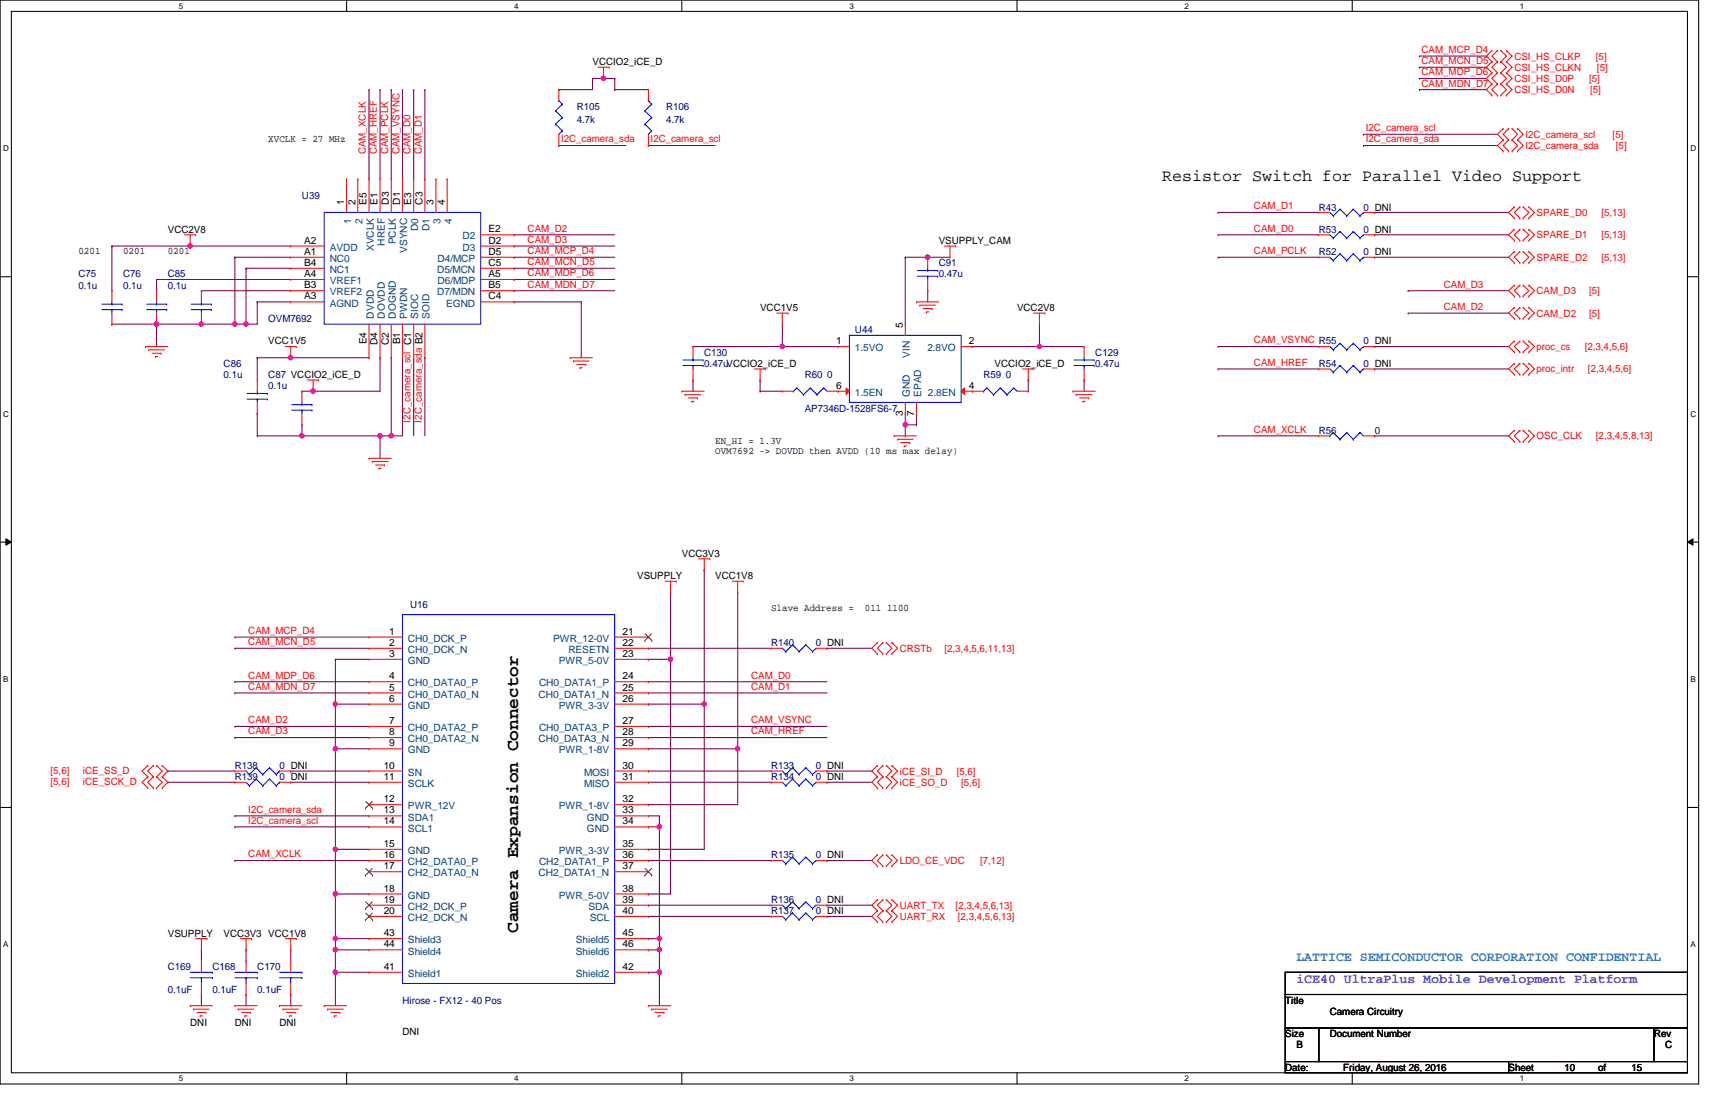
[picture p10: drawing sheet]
<svg xmlns="http://www.w3.org/2000/svg" width="420mm" height="269mm" viewBox="0 0 420 269" stroke-linecap="round" stroke-linejoin="round" font-family="sans-serif">
<defs><g id="words">
<text font-size="4.4" x="127.2" y="229.1" transform="rotate(-90 127.2 229.1)">Camera Expansion Connector</text>
<text font-size="4.1" x="285.3" y="44.5">Resistor Switch for Parallel Video Support</text>
<text font-size="3.3" fill="#0080ff" x="318.3" y="235.9">LATTICE SEMICONDUCTOR CORPORATION CONFIDENTIAL</text>
<text font-size="3.3" fill="#8000ff" x="318.3" y="241.4">iCE40 UltraPlus Mobile Development Platform</text>
<g font-size="2.5">
<text x="145.5" y="16">VCCIO2_iCE_D</text>
<text x="65.9" y="34.9">XVCLK = 27 MHz</text>
<text x="84.5" y="50.2" transform="rotate(-90 84.5 50.2)">1</text>
<text x="87.2" y="50.2" transform="rotate(-90 87.2 50.2)">2</text>
<text x="90" y="50.2" transform="rotate(-90 90 50.2)">E5</text>
<text x="92.7" y="50.2" transform="rotate(-90 92.7 50.2)">E1</text>
<text x="95.5" y="50.2" transform="rotate(-90 95.5 50.2)">D3</text>
<text x="98.2" y="50.2" transform="rotate(-90 98.2 50.2)">D1</text>
<text x="101" y="50.2" transform="rotate(-90 101 50.2)">E3</text>
<text x="103.7" y="50.2" transform="rotate(-90 103.7 50.2)">C3</text>
<text x="106.4" y="50.2" transform="rotate(-90 106.4 50.2)">3</text>
<text x="109.2" y="50.2" transform="rotate(-90 109.2 50.2)">4</text>
<text x="41.2" y="57.1">VCC2V8</text>
<text x="74.7" y="59.8">A2</text>
<text x="119.9" y="57.1">E2</text>
<text x="119.9" y="59.8">D2</text>
<text x="230.5" y="59.9">VSUPPLY_CAM</text>
<text x="19.3" y="62.4">0201</text>
<text x="30.2" y="62.4">0201</text>
<text x="41.2" y="62.4">0201</text>
<text x="74.7" y="62.6">A1</text>
<text x="74.7" y="65.3">B4</text>
<text x="119.9" y="62.6">D5</text>
<text x="119.9" y="65.3">C5</text>
<text x="74.7" y="68">A4</text>
<text x="74.7" y="70.8">B3</text>
<text x="119.9" y="68">A5</text>
<text x="119.9" y="70.8">B5</text>
<text x="74.7" y="73.5">A3</text>
<text x="119.9" y="73.5">C4</text>
<text x="186.6" y="76.4">VCC1V5</text>
<text x="249.7" y="76.4">VCC2V8</text>
<text x="221.7" y="80.4" transform="rotate(-90 221.7 80.4)">5</text>
<text x="65.9" y="84.6">VCC1V5</text>
<text x="90" y="84.5" transform="rotate(-90 90 84.5)">E4</text>
<text x="92.7" y="84.7" transform="rotate(-90 92.7 84.7)">D4</text>
<text x="95.5" y="84.7" transform="rotate(-90 95.5 84.7)">C2</text>
<text x="98.2" y="84.5" transform="rotate(-90 98.2 84.5)">B1</text>
<text x="205.3" y="84.5">1</text>
<text x="237.9" y="84.5">2</text>
<text x="205.3" y="95.5">6</text>
<text x="237.9" y="95.5">4</text>
<text x="244.2" y="90.1">VCCIO2_iCE_D</text>
<text x="221.7" y="102.1" transform="rotate(-90 221.7 102.1)">3</text>
<text x="224.4" y="102.1" transform="rotate(-90 224.4 102.1)">7</text>
<text x="175.6" y="109">EN_HI = 1.3V</text>
<text x="175.6" y="111.4">OVM7692 -&gt; DOVDD then AVDD (10 ms max delay)</text>
<text x="167.4" y="136.7">VCC3V3</text>
<text x="156.4" y="142.2">VSUPPLY</text>
<text x="175.6" y="142.2">VCC1V8</text>
<text x="95.5" y="155.8">1</text>
<text x="152.8" y="155.8">21</text>
<text x="189.3" y="150.1">Slave Address =</text>
<text x="212.3" y="150.1">011 1100</text>
<text x="95.5" y="158.6">2</text>
<text x="95.5" y="161.3">3</text>
<text x="152.8" y="158.6">22</text>
<text x="152.8" y="161.3">23</text>
<text x="95.5" y="166.8">4</text>
<text x="152.8" y="166.8">24</text>
<text x="95.5" y="169.5">5</text>
<text x="95.5" y="172.3">6</text>
<text x="152.8" y="169.5">25</text>
<text x="152.8" y="172.3">26</text>
<text x="95.5" y="177.8">7</text>
<text x="152.8" y="177.8">27</text>
<text x="95.5" y="180.5">8</text>
<text x="95.5" y="183.3">9</text>
<text x="152.8" y="180.5">28</text>
<text x="152.8" y="183.3">29</text>
<text x="94.2" y="188.7">10</text>
<text x="94.2" y="191.5">11</text>
<text x="152.8" y="188.7">30</text>
<text x="152.8" y="191.5">31</text>
<text x="94.2" y="197">12</text>
<text x="152.8" y="197">32</text>
<text x="94.2" y="199.7">13</text>
<text x="94.2" y="202.4">14</text>
<text x="152.8" y="199.7">33</text>
<text x="152.8" y="202.4">34</text>
<text x="94.2" y="207.9">15</text>
<text x="152.8" y="207.9">35</text>
<text x="94.2" y="210.7">16</text>
<text x="94.2" y="213.4">17</text>
<text x="152.8" y="210.7">36</text>
<text x="152.8" y="213.4">37</text>
<text x="94.2" y="218.9">18</text>
<text x="94.2" y="221.7">19</text>
<text x="152.8" y="218.9">38</text>
<text x="152.8" y="221.7">39</text>
<text x="94.2" y="224.4">20</text>
<text x="152.8" y="224.4">40</text>
<text x="41.2" y="230">VSUPPLY</text>
<text x="54.9" y="230">VCC3V3 VCC1V8</text>
<text x="94.2" y="229.9">43</text>
<text x="94.2" y="232.6">44</text>
<text x="152.8" y="229.9">45</text>
<text x="152.8" y="232.6">46</text>
<text x="94.2" y="238.1">41</text>
<text x="152.8" y="238.1">42</text>
<text x="46.7" y="251.9">DNI</text>
<text x="57.7" y="251.9">DNI</text>
<text x="68.6" y="251.9">DNI</text>
<text x="315.5" y="246.4">Title</text>
<text x="326.5" y="249.2">Camera Circuitry</text>
<text x="98.8" y="254.1">DNI</text>
<text x="315.5" y="254.7">Size</text>
<text x="318.3" y="257.4">B</text>
<text x="326.5" y="254.7">Document Number</text>
<text x="406.1" y="254.7">Rev</text>
<text x="408.8" y="257.4">C</text>
<text x="315.5" y="262.9">Date:</text>
<text x="329.8" y="262.9">Friday, August 26, 2016</text>
<text x="370.4" y="262.9">Sheet</text>
<text x="384.1" y="262.9">10</text>
<text x="392.3" y="262.9">of</text>
<text x="400.6" y="262.9">15</text>
</g>
<g font-size="2.5" fill="#f00">
<text x="349" y="13">CAM_MCP_D4</text>
<text x="349" y="15.7">CAM_MCN_D5</text>
<text x="371.8" y="14.6">CSI_HS_CLKP</text>
<text x="371.8" y="17.4">CSI_HS_CLKN</text>
<text x="391.8" y="14.6">[5]</text>
<text x="392" y="17.4">[5]</text>
<text x="349" y="18.5">CAM_MDP_D6</text>
<text x="349" y="21.3">CAM_MDN_D7</text>
<text x="371.8" y="20.1">CSI_HS_D0P</text>
<text x="371.8" y="22.9">CSI_HS_D0N</text>
<text x="390.1" y="20.1">[5]</text>
<text x="390.4" y="22.9">[5]</text>
<text x="137.8" y="35">I2C_camera_sda</text>
<text x="159.7" y="35">I2C_camera_scl</text>
<text x="335.3" y="32.2">I2C_camera_scl</text>
<text x="335.3" y="35">I2C_camera_sda</text>
<text x="374.5" y="33.8">I2C_camera_scl</text>
<text x="395.9" y="33.8">[5]</text>
<text x="89.8" y="37.9" transform="rotate(-90 89.8 37.9)">CAM_XCLK</text>
<text x="92.5" y="37.9" transform="rotate(-90 92.5 37.9)">CAM_HREF</text>
<text x="95.3" y="37.9" transform="rotate(-90 95.3 37.9)">CAM_PCLK</text>
<text x="98" y="37.9" transform="rotate(-90 98 37.9)">CAM_VSYNC</text>
<text x="100.8" y="37.9" transform="rotate(-90 100.8 37.9)">CAM_D0</text>
<text x="103.5" y="37.9" transform="rotate(-90 103.5 37.9)">CAM_D1</text>
<text x="374.5" y="36.6">I2C_camera_sda</text>
<text x="396.7" y="36.6">[5]</text>
<text x="307.8" y="51.4">CAM_D1</text>
<text x="377.2" y="53">SPARE_D0</text>
<text x="393.1" y="53">[5,13]</text>
<text x="129.5" y="56.9">CAM_D2</text>
<text x="129.5" y="59.6">CAM_D3</text>
<text x="307.8" y="56.9">CAM_D0</text>
<text x="377.2" y="58.5">SPARE_D1</text>
<text x="393.1" y="58.5">[5,13]</text>
<text x="129.5" y="62.4">CAM_MCP_D4</text>
<text x="129.5" y="65.1">CAM_MCN_D5</text>
<text x="307.8" y="62.4">CAM_PCLK</text>
<text x="377.2" y="64">SPARE_D2</text>
<text x="393.1" y="64">[5,13]</text>
<text x="129.5" y="67.9">CAM_MDP_D6</text>
<text x="129.5" y="70.6">CAM_MDN_D7</text>
<text x="354.5" y="70.6">CAM_D3</text>
<text x="354.5" y="76.1">CAM_D2</text>
<text x="377.2" y="72.3">CAM_D3</text>
<text x="377.2" y="77.7">CAM_D2</text>
<text x="390.1" y="72.3">[5]</text>
<text x="390.1" y="77.7">[5]</text>
<text x="307.8" y="84.3">CAM_VSYNC R55</text>
<text x="307.8" y="89.8">CAM_HREF</text>
<text x="377.2" y="86">proc_cs</text>
<text x="389" y="86">[2,3,4,5,6]</text>
<text x="377.2" y="91.4">proc_intr</text>
<text x="389.8" y="91.4">[2,3,4,5,6]</text>
<text x="100.8" y="103.8" transform="rotate(-90 100.8 103.8)">I2C_camera_scl C1</text>
<text x="103.5" y="103.8" transform="rotate(-90 103.5 103.8)">I2C_camera_sda B2</text>
<text x="307.8" y="106.3">CAM_XCLK</text>
<text x="377.2" y="107.9">OSC_CLK</text>
<text x="391.8" y="107.9">[2,3,4,5,8,13]</text>
<text x="61" y="155.7">CAM_MCP_D4</text>
<text x="61" y="158.4">CAM_MCN_D5</text>
<text x="220.9" y="160">CRSTb</text>
<text x="231.9" y="160">[2,3,4,5,6,11,13]</text>
<text x="61" y="166.6">CAM_MDP_D6</text>
<text x="184.4" y="166.6">CAM_D0</text>
<text x="61" y="169.4">CAM_MDN_D7</text>
<text x="184.4" y="169.4">CAM_D1</text>
<text x="61" y="177.6">CAM_D2</text>
<text x="184.4" y="177.6">CAM_VSYNC</text>
<text x="61" y="180.3">CAM_D3</text>
<text x="184.4" y="180.3">CAM_HREF</text>
<text x="12.4" y="189.9">[5,6]</text>
<text x="20.4" y="189.9">iCE_SS_D</text>
<text x="220.9" y="190.2">iCE_SI_D</text>
<text x="234.9" y="190.2">[5,6]</text>
<text x="12.4" y="192.7">[5,6]</text>
<text x="20.4" y="192.7">iCE_SCK_D</text>
<text x="220.9" y="193">iCE_SO_D</text>
<text x="236" y="193">[5,6]</text>
<text x="61" y="199.6">I2C_camera_sda</text>
<text x="61" y="202.3">I2C_camera_scl</text>
<text x="61" y="210.5">CAM_XCLK</text>
<text x="220.9" y="212.1">LDO_CE_VDC</text>
<text x="240.6" y="212.1">[7,12]</text>
<text x="220.9" y="225.8">UART_RX</text>
<text x="220.9" y="223.1">UART_TX</text>
<text x="234.6" y="223.1">[2,3,4,5,6,13]</text>
<text x="235.2" y="225.8">[2,3,4,5,6,13]</text>
</g>
<g font-size="2.5" fill="#000080">
<text x="141.6" y="27">R105</text>
<text x="163.5" y="27">R106</text>
<text x="141.6" y="30.3">4.7k</text>
<text x="163.5" y="30.3">4.7k</text>
<text x="74.1" y="48.9">U39</text>
<text x="323.8" y="51.7">R43</text>
<text x="334.7" y="51.7">0 DNI</text>
<text x="323.8" y="57.1">R53</text>
<text x="334.7" y="57.1">0 DNI</text>
<text x="230.5" y="65.4">C91</text>
<text x="323.8" y="62.7">R52</text>
<text x="334.7" y="62.7">0 DNI</text>
<text x="19.3" y="68.1">C75</text>
<text x="19.3" y="70.9">0.1u</text>
<text x="30.2" y="68.1">C76</text>
<text x="30.2" y="70.9">0.1u</text>
<text x="41.2" y="68.1">C85</text>
<text x="41.2" y="70.9">0.1u</text>
<text x="230.5" y="68.1">0.47u</text>
<text x="65.9" y="79.1">OVM7692</text>
<text x="209.9" y="81.8">U44</text>
<text x="172.9" y="87.3">C130</text>
<text x="268.9" y="87.3">C129</text>
<text x="334.7" y="84.6">0 DNI</text>
<text x="54.9" y="90.1">C86</text>
<text x="54.9" y="92.8">0.1u</text>
<text x="65.9" y="92.8">C87 VCCIO2_iCE_D</text>
<text x="65.9" y="95.5">0.1u</text>
<text x="172.9" y="90.1">0.47uVCCIO2_iCE_D</text>
<text x="197.6" y="92.8">R60 0</text>
<text x="241.5" y="92.8">R59 0</text>
<text x="268.9" y="90.1">0.47u</text>
<text x="323.8" y="90.1">R54</text>
<text x="334.7" y="90.1">0 DNI</text>
<text x="197.6" y="101">AP7346D-1528FS6-7</text>
<text x="323.8" y="106.6">R56</text>
<text x="337.5" y="106.6">0</text>
<text x="100.7" y="149.3">U16</text>
<text x="189.3" y="158.7">R140</text>
<text x="200.3" y="158.7">0 DNI</text>
<text x="57.7" y="188.8">R138</text>
<text x="57.7" y="191.6">R139</text>
<text x="68.6" y="188.8">0 DNI</text>
<text x="68.6" y="191.6">0 DNI</text>
<text x="189.3" y="188.8">R133</text>
<text x="189.3" y="191.6">R134</text>
<text x="200.3" y="188.8">0 DNI</text>
<text x="200.3" y="191.6">0 DNI</text>
<text x="189.3" y="210.8">R135</text>
<text x="200.3" y="210.8">0 DNI</text>
<text x="189.3" y="221.7">R136</text>
<text x="200.3" y="221.7">0 DNI</text>
<text x="189.3" y="224.5">R137</text>
<text x="200.3" y="224.5">0 DNI</text>
<text x="41.2" y="238.2">C169</text>
<text x="52.2" y="238.2">C168</text>
<text x="63.2" y="238.2">C170</text>
<text x="41.2" y="243.7">0.1uF</text>
<text x="52.2" y="243.7">0.1uF</text>
<text x="63.2" y="243.7">0.1uF</text>
<text x="98.8" y="246.4">Hirose - FX12 - 40 Pos</text>
</g>
<g font-size="2.5" fill="#004080">
<text x="86.2" y="54.9" transform="rotate(-90 86.2 54.9)">1</text>
<text x="89" y="54.9" transform="rotate(-90 89 54.9)">2</text>
<text x="102.7" y="56.7" transform="rotate(-90 102.7 56.7)">D0</text>
<text x="105.5" y="56.7" transform="rotate(-90 105.5 56.7)">D1</text>
<text x="108.2" y="54.9" transform="rotate(-90 108.2 54.9)">3</text>
<text x="110.9" y="54.9" transform="rotate(-90 110.9 54.9)">4</text>
<text x="113.5" y="58.8">D2</text>
<text x="80.9" y="64.3">NC0</text>
<text x="80.9" y="61.6">AVDD</text>
<text x="91.7" y="61.7" transform="rotate(-90 91.7 61.7)">XVCLK</text>
<text x="94.4" y="60.3" transform="rotate(-90 94.4 60.3)">HREF</text>
<text x="97.2" y="60" transform="rotate(-90 97.2 60)">PCLK</text>
<text x="99.9" y="62.1" transform="rotate(-90 99.9 62.1)">VSYNC</text>
<text x="107.4" y="64.3">D4/MCP</text>
<text x="113.5" y="61.6">D3</text>
<text x="80.9" y="67">NC1</text>
<text x="80.9" y="69.8">VREF1</text>
<text x="107.3" y="67">D5/MCN</text>
<text x="107.4" y="69.8">D6/MDP</text>
<text x="80.9" y="72.5">VREF2</text>
<text x="80.9" y="75.3">AGND</text>
<text x="107.3" y="72.5">D7/MDN</text>
<text x="109.6" y="75.3">EGND</text>
<text x="91.7" y="78.2" transform="rotate(-90 91.7 78.2)">DVDD</text>
<text x="94.4" y="78.2" transform="rotate(-90 94.4 78.2)">DOVDD</text>
<text x="97.2" y="78.2" transform="rotate(-90 97.2 78.2)">DOGND</text>
<text x="99.9" y="78.2" transform="rotate(-90 99.9 78.2)">PWDN</text>
<text x="102.7" y="78.2" transform="rotate(-90 102.7 78.2)">SIOC</text>
<text x="105.5" y="78.2" transform="rotate(-90 105.5 78.2)">SOID</text>
<text x="209.9" y="86.2">1.5VO</text>
<text x="223.4" y="87.8" transform="rotate(-90 223.4 87.8)">VIN</text>
<text x="227.7" y="86.2">2.8VO</text>
<text x="209.9" y="97.2">1.5EN</text>
<text x="223.4" y="97.5" transform="rotate(-90 223.4 97.5)">GND</text>
<text x="226.1" y="97.5" transform="rotate(-90 226.1 97.5)">EPAD</text>
<text x="227.8" y="97.2">2.8EN</text>
<text x="100.2" y="157.6">CH0_DCK_P</text>
<text x="100.2" y="160.3">CH0_DCK_N</text>
<text x="135.8" y="157.6">PWR_12-0V</text>
<text x="139.5" y="160.3">RESETN</text>
<text x="100.2" y="163">GND</text>
<text x="137.2" y="163">PWR_5-0V</text>
<text x="100.2" y="168.5">CH0_DATA0_P</text>
<text x="100.2" y="171.3">CH0_DATA0_N</text>
<text x="132.2" y="171.3">CH0_DATA1_N</text>
<text x="132.3" y="168.5">CH0_DATA1_P</text>
<text x="100.2" y="174">GND</text>
<text x="100.2" y="179.5">CH0_DATA2_P</text>
<text x="132.3" y="179.5">CH0_DATA3_P</text>
<text x="137.2" y="174">PWR_3-3V</text>
<text x="100.2" y="182.2">CH0_DATA2_N</text>
<text x="100.2" y="185">GND</text>
<text x="132.2" y="182.2">CH0_DATA3_N</text>
<text x="137.2" y="185">PWR_1-8V</text>
<text x="100.2" y="190.5">SN</text>
<text x="143.4" y="190.5">MOSI</text>
<text x="100.2" y="193.2">SCLK</text>
<text x="143.4" y="193.2">MISO</text>
<text x="100.2" y="198.7">PWR_12V</text>
<text x="100.2" y="201.5">SDA1</text>
<text x="137.2" y="198.7">PWR_1-8V</text>
<text x="144.1" y="201.5">GND</text>
<text x="100.2" y="204.2">SCL1</text>
<text x="100.2" y="209.7">GND</text>
<text x="137.2" y="209.7">PWR_3-3V</text>
<text x="144.1" y="204.2">GND</text>
<text x="100.2" y="212.4">CH2_DATA0_P</text>
<text x="100.2" y="215.2">CH2_DATA0_N</text>
<text x="132.2" y="215.2">CH2_DATA1_N</text>
<text x="132.3" y="212.4">CH2_DATA1_P</text>
<text x="100.2" y="220.6">GND</text>
<text x="137.2" y="220.6">PWR_5-0V</text>
<text x="100.2" y="223.4">CH2_DCK_P</text>
<text x="100.2" y="226.1">CH2_DCK_N</text>
<text x="144.5" y="223.4">SDA</text>
<text x="144.8" y="226.1">SCL</text>
<text x="100.2" y="231.6">Shield3</text>
<text x="141.4" y="231.6">Shield5</text>
<text x="100.2" y="239.9">Shield1</text>
<text x="100.2" y="234.4">Shield4</text>
<text x="141.4" y="239.9">Shield2</text>
<text x="141.4" y="234.4">Shield6</text>
</g>
<g font-size="2">
<text x="43.9" y="2.1">5</text>
<text x="126.2" y="2.1">4</text>
<text x="208.5" y="2.1">3</text>
<text x="290.8" y="2.1">2</text>
<text x="373.1" y="2.1">1</text>
<text x=".8" y="37.1">D</text>
<text x="415" y="37.1">D</text>
<text x=".8" y="102.3">C</text>
<text x="415" y="102.3">C</text>
<text x=".8" y="167.4">B</text>
<text x="415" y="167.4">B</text>
<text x=".8" y="232.6">A</text>
<text x="415" y="232.6">A</text>
<text x="43.9" y="265.5">5</text>
<text x="126.2" y="265.5">4</text>
<text x="208.5" y="265.5">3</text>
<text x="290.8" y="265.5">2</text>
<text x="373.1" y="265.5">1</text>
</g>
</g></defs>
<path d="M0 0h417v266.1h-417zM2.8 2.8h411.5v260.6h-411.5z" fill="none" stroke="#000" stroke-width=".25"/>
<g fill="#fff">
<path d="M43.9 .3h1.1v2.2h-1.1z"/>
<path d="M43.9 263.7h1.1v2.2h-1.1z"/>
</g>
<path d="M85.1 0v2.8M85.1 263.4v2.7" fill="none" stroke="#000" stroke-width=".25"/>
<g fill="#fff">
<path d="M126.2 .3h1.1v2.2h-1.1z"/>
<path d="M126.2 263.7h1.1v2.2h-1.1z"/>
</g>
<path d="M167.4 0v2.8M167.4 263.4v2.7" fill="none" stroke="#000" stroke-width=".25"/>
<g fill="#fff">
<path d="M208.5 .3h1.1v2.2h-1.1z"/>
<path d="M208.5 263.7h1.1v2.2h-1.1z"/>
</g>
<path d="M249.7 0v2.8M249.7 263.4v2.7" fill="none" stroke="#000" stroke-width=".25"/>
<g fill="#fff">
<path d="M290.8 .3h1.1v2.2h-1.1z"/>
<path d="M290.8 263.7h1.1v2.2h-1.1z"/>
</g>
<path d="M332 0v2.8M332 263.4v2.7" fill="none" stroke="#000" stroke-width=".25"/>
<g fill="#fff">
<path d="M373.1 .3h1.1v2.2h-1.1z"/>
<path d="M373.1 263.7h1.1v2.2h-1.1z"/>
<path d="M.8 35.3h1.4v2.2h-1.4z"/>
<path d="M415 35.3h1.4v2.2h-1.4z"/>
<path d="M.8 100.5h1.4v2.2h-1.4z"/>
<path d="M415 100.5h1.4v2.2h-1.4z"/>
</g>
<path d="M0 67.9h2.8M414.3 67.9h2.7" fill="none" stroke="#000" stroke-width=".25"/>
<g fill="#fff">
<path d="M.8 165.7h1.3v2.2h-1.3z"/>
<path d="M415 165.7h1.3v2.2h-1.3z"/>
</g>
<path d="M0 133.1h2.8M1.4 132.3l1.4 .8-1.4 .8zM414.3 133.1l1.3-.8v1.6zM414.3 133.1h2.7" fill="none" stroke="#000" stroke-width=".25"/>
<path d="M1.4 132.3l1.4 .8-1.4 .8zM414.3 133.1l1.3-.8v1.6z" fill="#000"/>
<g fill="#fff">
<path d="M.8 230.8h1.3v2.2h-1.3z"/>
<path d="M415 230.8h1.3v2.2h-1.3z"/>
</g>
<path d="M0 198.2h2.8M414.3 198.2h2.7" fill="none" stroke="#000" stroke-width=".25"/>
<path d="M27.5 79.6h.1M27.5 79.6h10.9M60.4 79.6h.1M63.2 74.1h.1M63.2 74.1v5.5h-2.8M63.2 74.1h8.2" fill="none" stroke="#800040" stroke-width=".25"/>
<circle cx="38.4" cy="79.6" r=".54" fill="#f0f"/>
<circle cx="38.4" cy="79.6" r=".54" fill="none" stroke="#f0f" stroke-width=".25"/>
<path d="M27.5 60.4h.1M27.5 60.4v11M38.4 79.6h.1M38.4 68.6h.1M38.4 79.6h11M38.4 68.6v2.8M38.4 68.6h33M46.7 60.4h.1M46.7 60.4h24.7M49.4 71.4h.1M49.4 71.4h22" fill="none" stroke="#800040" stroke-width=".25"/>
<circle cx="46.7" cy="60.4" r=".54" fill="#f0f"/>
<circle cx="46.7" cy="60.4" r=".54" fill="none" stroke="#f0f" stroke-width=".25"/>
<path d="M60.4 65.9h.1M60.4 65.9h11M60.4 65.9v13.7" fill="none" stroke="#800040" stroke-width=".25"/>
<circle cx="60.4" cy="79.6" r=".54" fill="#f0f"/>
<circle cx="60.4" cy="79.6" r=".54" fill="none" stroke="#f0f" stroke-width=".25"/>
<path d="M57.7 63.2h.1M57.7 63.2h13.7M57.7 63.2v16.4" fill="none" stroke="#800040" stroke-width=".25"/>
<circle cx="57.6" cy="79.6" r=".54" fill="#f0f"/>
<circle cx="57.6" cy="79.6" r=".54" fill="none" stroke="#f0f" stroke-width=".25"/>
<g fill="none" stroke="#800040" stroke-width=".25">
<path d="M90.6 22h.1M90.6 22v21.9M93.3 22h.1M93.3 22v21.9M96.1 22h.1M96.1 22v21.9M98.8 22h.1M98.8 22v21.9M101.6 22h.1M101.6 22v21.9M104.3 22h.1M104.3 22v21.9"/>
<path d="M126.2 57.7h.1M126.2 57.7h24.7M38.4 79.6h.1M38.4 79.6v5.5M126.2 60.4h.1M126.2 63.2h.1M126.2 65.9h.1M126.2 68.6h.1M126.2 71.4h.1M126.2 74.1h.1M126.2 60.4h24.7M126.2 63.2h24.7"/>
<path d="M126.2 65.9h24.7M126.2 68.6h24.7M126.2 71.4h24.7M126.2 74.1h16.5M142.7 74.1h.1M142.7 74.1v13.7M98.8 87.8h.1M98.8 87.8v19.2h-2.7M101.6 87.8h.1M101.6 87.8v19.2M104.3 87.8h.1M104.3 87.8v19.2"/>
<path d="M93.3 107h.1M93.3 107v5.5M96.1 107h.1"/>
</g>
<circle cx="93.3" cy="107" r=".54" fill="#f0f"/>
<circle cx="93.3" cy="107" r=".54" fill="none" stroke="#f0f" stroke-width=".25"/>
<path d="M96.1 87.8h.1M96.1 87.8v19.2" fill="none" stroke="#800040" stroke-width=".25"/>
<circle cx="96" cy="107" r=".54" fill="#f0f"/>
<circle cx="96" cy="107" r=".54" fill="none" stroke="#f0f" stroke-width=".25"/>
<path d="M71.4 87.8h19.2M90.6 87.8h.1" fill="none" stroke="#800040" stroke-width=".25"/>
<circle cx="71.3" cy="87.8" r=".54" fill="#f0f"/>
<circle cx="71.3" cy="87.8" r=".54" fill="none" stroke="#f0f" stroke-width=".25"/>
<path d="M63.2 87.8h.1M63.2 87.8v5.5M63.2 101.6h.1M63.2 107h.1M63.2 101.6v5.4M74.1 104.3h.1M74.1 104.3v2.7h-10.9" fill="none" stroke="#800040" stroke-width=".25"/>
<circle cx="74.1" cy="107" r=".54" fill="#f0f"/>
<circle cx="74.1" cy="107" r=".54" fill="none" stroke="#f0f" stroke-width=".25"/>
<g fill="none" stroke="#800040" stroke-width=".25">
<path d="M145.5 19.3h.1M145.5 19.3h5.4M145.5 19.3v2.7M148.2 19.3h.1M150.9 19.3h.1M150.9 19.3v2.7M348.4 13.8h.1M348.4 16.5h.1M348.4 19.3h.1M348.4 13.8h16.5M348.4 16.5h16.5M348.4 19.3h16.5"/>
<path d="M150.9 22h.1M150.9 22h8.3M334.7 33h.1M334.7 35.7h.1M334.7 33h32.9M334.7 35.7h32.9M348.4 22h.1M348.4 22h16.5M299 52.2h.1M299 57.7h.1M299 52.2h24.8M299 57.7h24.8"/>
<path d="M337.5 52.2h.1M337.5 57.7h.1M337.5 52.2h32.9M337.5 57.7h32.9M299 63.2h.1M299 63.2h24.8M337.5 63.2h.1M337.5 63.2h32.9M76.9 96.1h.1M93.3 87.8h.1M93.3 87.8v8.3h-16.4M299 85.1h.1"/>
<path d="M299 90.6h.1M299 85.1h24.8M299 90.6h24.8M337.5 85.1h.1M337.5 90.6h.1M337.5 85.1h32.9M337.5 90.6h32.9M299 107h.1M299 107h24.8M337.5 107h.1M337.5 107h32.9"/>
</g>
<circle cx="148.1" cy="19.2" r=".54" fill="#f0f"/>
<circle cx="148.1" cy="19.2" r=".54" fill="none" stroke="#f0f" stroke-width=".25"/>
<path d="M137.2 22h.1M137.2 35.7h.1M137.2 22h8.3M137.2 35.7h16.5M159.2 35.7h.1M159.2 35.7h16.4M74.1 96.1h.1M74.1 96.1h2.8M74.1 107h.1M74.1 107h19.2" fill="none" stroke="#800040" stroke-width=".25"/>
<circle cx="76.8" cy="96" r=".54" fill="#f0f"/>
<circle cx="76.8" cy="96" r=".54" fill="none" stroke="#f0f" stroke-width=".25"/>
<path d="M63.2 87.8h.1M63.2 87.8h8.2M222.2 104.3h.1M222.2 101.6v2.7" fill="none" stroke="#800040" stroke-width=".25"/>
<circle cx="222.2" cy="104.3" r=".54" fill="#f0f"/>
<circle cx="222.2" cy="104.3" r=".54" fill="none" stroke="#f0f" stroke-width=".25"/>
<path d="M227.8 63.2h.1M227.8 63.2h5.4" fill="none" stroke="#800040" stroke-width=".25"/>
<circle cx="227.7" cy="63.1" r=".54" fill="#f0f"/>
<circle cx="227.7" cy="63.1" r=".54" fill="none" stroke="#f0f" stroke-width=".25"/>
<path d="M222.2 63.2h.1M222.2 63.2v16.4M227.8 71.4h.1M227.8 71.4v2.7M255.2 85.1h.1M255.2 85.1h10.9M266.1 93.3h.1M266.1 93.3v2.8" fill="none" stroke="#800040" stroke-width=".25"/>
<circle cx="255.2" cy="85.1" r=".54" fill="#f0f"/>
<circle cx="255.2" cy="85.1" r=".54" fill="none" stroke="#f0f" stroke-width=".25"/>
<g fill="none" stroke="#800040" stroke-width=".25">
<path d="M192.1 79.6h.1M192.1 79.6v5.5M255.2 79.6h.1M255.2 79.6v5.5M345.7 71.4h.1M345.7 76.9h.1M345.7 71.4h24.7M345.7 76.9h24.7M170.1 93.3h.1M170.1 85.1h.1M170.1 93.3v2.8M170.1 85.1h35.7"/>
<path d="M186.6 93.3h.1M186.6 96.1h.1M186.6 93.3v2.8M186.6 96.1h5.5M192.1 85.1h.1M252.4 93.3h.1M252.4 93.3v2.8"/>
</g>
<circle cx="192" cy="85.1" r=".54" fill="#f0f"/>
<circle cx="192" cy="85.1" r=".54" fill="none" stroke="#f0f" stroke-width=".25"/>
<path d="M49.4 79.6h.1M49.4 79.6h8.3M222.2 63.2h.1M222.2 63.2h5.6M238.7 85.1h.1M238.7 85.1h16.5" fill="none" stroke="#800040" stroke-width=".25"/>
<circle cx="49.4" cy="79.6" r=".54" fill="#f0f"/>
<circle cx="49.4" cy="79.6" r=".54" fill="none" stroke="#f0f" stroke-width=".25"/>
<g fill="none" stroke="#800040" stroke-width=".25">
<path d="M27.5 60.4h.1M27.5 60.4h19.2M57.7 79.6h.1M57.7 79.6h2.7M93.3 107h.1M93.3 107h2.8M82.3 161.9h.1M82.3 172.9h.1M82.3 161.9h8.3M82.3 172.9v35.6M82.3 172.9h8.3M82.3 183.9h.1"/>
<path d="M82.3 183.9h8.3M57.7 211.3h.1M57.7 200.3h.1M57.7 203h.1M57.7 211.3h32.9M57.7 200.3h32.9M57.7 203h32.9M159.2 211.3h.1M159.2 211.3h30.1"/>
</g>
<circle cx="82.3" cy="208.5" r=".54" fill="#f0f"/>
<circle cx="82.3" cy="208.5" r=".54" fill="none" stroke="#f0f" stroke-width=".25"/>
<circle cx="82.3" cy="183.8" r=".54" fill="#f0f"/>
<circle cx="82.3" cy="183.8" r=".54" fill="none" stroke="#f0f" stroke-width=".25"/>
<path d="M82.3 208.5h.1M82.3 208.5h8.3M82.3 208.5v11" fill="none" stroke="#800040" stroke-width=".25"/>
<circle cx="82.3" cy="219.5" r=".54" fill="#f0f"/>
<circle cx="82.3" cy="219.5" r=".54" fill="none" stroke="#f0f" stroke-width=".25"/>
<path d="M82.3 219.5h.1M82.3 219.5h8.3M82.3 219.5v11M82.3 233.2h.1M82.3 233.2v5.5M82.3 233.2h8.3" fill="none" stroke="#800040" stroke-width=".25"/>
<circle cx="82.3" cy="238.7" r=".54" fill="#f0f"/>
<circle cx="82.3" cy="238.7" r=".54" fill="none" stroke="#f0f" stroke-width=".25"/>
<circle cx="82.3" cy="233.2" r=".54" fill="#f0f"/>
<circle cx="82.3" cy="233.2" r=".54" fill="none" stroke="#f0f" stroke-width=".25"/>
<g fill="none" stroke="#800040" stroke-width=".25">
<path d="M172.9 140h.1M172.9 140v32.9h-13.7M164.6 145.5h.1M164.6 145.5v16.4h-5.4M181.1 145.5h.1M181.1 145.5v38.4h-21.9M159.2 161.9h.1M159.2 172.9h.1M159.2 183.9h.1M159.2 233.2h.1M159.2 233.2h2.7M161.9 238.7h.1"/>
<path d="M161.9 238.7v8.2"/>
</g>
<circle cx="181.1" cy="183.8" r=".54" fill="#f0f"/>
<circle cx="181.1" cy="183.8" r=".54" fill="none" stroke="#f0f" stroke-width=".25"/>
<path d="M164.6 161.9h.1M164.6 161.9v57.6" fill="none" stroke="#800040" stroke-width=".25"/>
<circle cx="164.6" cy="161.9" r=".54" fill="#f0f"/>
<circle cx="164.6" cy="161.9" r=".54" fill="none" stroke="#f0f" stroke-width=".25"/>
<path d="M172.9 172.9h.1M172.9 172.9v35.6M159.2 219.5h.1M159.2 219.5h5.4" fill="none" stroke="#800040" stroke-width=".25"/>
<circle cx="172.9" cy="172.9" r=".54" fill="#f0f"/>
<circle cx="172.9" cy="172.9" r=".54" fill="none" stroke="#f0f" stroke-width=".25"/>
<g fill="none" stroke="#800040" stroke-width=".25">
<path d="M57.7 156.4h.1M57.7 159.2h.1M57.7 156.4h32.9M57.7 159.2h32.9M57.7 167.4h.1M57.7 170.1h.1M57.7 178.4h.1M57.7 167.4h32.9M57.7 170.1h32.9M57.7 178.4h32.9M159.2 167.4h.1M159.2 170.1h.1"/>
<path d="M159.2 178.4h.1M159.2 167.4h43.8M159.2 170.1h43.8M159.2 178.4h43.8M57.7 181.1h.1M57.7 181.1h32.9M71.4 189.3h.1M71.4 192.1h.1M71.4 189.3h19.2M71.4 192.1h19.2M159.2 197.6h.1M159.2 181.1h.1"/>
<path d="M159.2 181.1h43.8M181.1 183.9h.1M181.1 183.9v13.7h-21.9M203 189.3h.1M203 192.1h.1M203 189.3h11M203 192.1h11M159.2 208.5h.1M159.2 208.5h13.7M49.4 233.2h.1M49.4 233.2v2.8M60.4 233.2h.1"/>
<path d="M60.4 233.2v2.8M71.4 233.2h.1M71.4 233.2v2.8M82.3 230.5h.1M82.3 230.5h8.3M203 222.2h.1M203 225h.1M203 222.2h11M203 225h11M49.4 244.2h.1M49.4 244.2v2.7M60.4 244.2h.1"/>
<path d="M60.4 244.2v2.7M71.4 244.2h.1M71.4 244.2v2.7"/>
</g>
<circle cx="82.3" cy="230.4" r=".54" fill="#f0f"/>
<circle cx="82.3" cy="230.4" r=".54" fill="none" stroke="#f0f" stroke-width=".25"/>
<g fill="none" stroke="#800040" stroke-width=".25">
<path d="M159.2 200.3h.1M159.2 200.3h2.7M161.9 200.3h.1M161.9 200.3v2.7M82.3 230.5h.1M82.3 238.7h.1M82.3 230.5v2.7M82.3 238.7v8.2M82.3 238.7h8.3M159.2 230.5h.1M159.2 238.7h.1M159.2 238.7h2.7"/>
<path d="M159.2 230.5h2.7"/>
</g>
<circle cx="161.9" cy="203" r=".54" fill="#f0f"/>
<circle cx="161.9" cy="203" r=".54" fill="none" stroke="#f0f" stroke-width=".25"/>
<g fill="none" stroke="#800040" stroke-width=".25">
<path d="M159.2 159.2h.1M159.2 159.2h30.1M203 159.2h.1M203 159.2h11M41.2 192.1h.1M41.2 189.3h.1M41.2 189.3h16.5M41.2 192.1h16.5M159.2 189.3h.1M159.2 192.1h.1M159.2 189.3h30.1M159.2 192.1h30.1"/>
<path d="M159.2 203h.1M159.2 203h2.7M161.9 203h.1M161.9 203v27.5M203 211.3h.1M203 211.3h11M159.2 222.2h.1M159.2 225h.1M159.2 222.2h30.1M159.2 225h30.1M161.9 233.2h.1M161.9 233.2v5.5"/>
</g>
<circle cx="161.9" cy="238.7" r=".54" fill="#f0f"/>
<circle cx="161.9" cy="238.7" r=".54" fill="none" stroke="#f0f" stroke-width=".25"/>
<circle cx="161.9" cy="233.2" r=".54" fill="#f0f"/>
<circle cx="161.9" cy="233.2" r=".54" fill="none" stroke="#f0f" stroke-width=".25"/>
<path d="M161.9 230.5h.1M161.9 230.5v2.7" fill="none" stroke="#800040" stroke-width=".25"/>
<circle cx="161.9" cy="230.4" r=".54" fill="#f0f"/>
<circle cx="161.9" cy="230.4" r=".54" fill="none" stroke="#f0f" stroke-width=".25"/>
<path d="M82.3 161.9h.1M82.3 161.9v11" fill="none" stroke="#800040" stroke-width=".25"/>
<circle cx="82.3" cy="172.9" r=".54" fill="#f0f"/>
<circle cx="82.3" cy="172.9" r=".54" fill="none" stroke="#f0f" stroke-width=".25"/>
<path d="M222.2 107h.1M225 104.3h.1M225 101.6h.1M225 104.3h-2.8v2.7M225 101.6v2.7" fill="none" stroke="#800040" stroke-width=".25"/>
<g fill="none" stroke="#f00" stroke-width=".25">
<path d="M146.8 16.5h2.8M148.2 19.3h.1M148.2 16.5v2.8M149.6 16.5h.1M366.3 12.4h.1M366.3 15.2h.1M366.3 17.9h.1M366.3 12.4l-1.4 1.4 1.4 1.4M366.3 15.2l-1.4 1.3 1.4 1.4M366.3 17.9l-1.4 1.4 1.4 1.3M367.6 15.2h.1M367.6 12.4h.1"/>
<path d="M367.6 17.9h.1M367.6 12.4l-1.3 1.4 1.3 1.4M367.6 15.2l-1.3 1.3 1.3 1.4M367.6 17.9l-1.3 1.4 1.3 1.3M368.5 15.2h.1M368.5 12.4h.1M368.5 17.9h.1M368.5 12.4l1.3 1.4-1.3 1.4M368.5 15.2l1.3 1.3-1.3 1.4M368.5 17.9l1.3 1.4-1.3 1.3M369.8 12.4h.1M369.8 15.2h.1"/>
<path d="M369.8 17.9h.1M369.8 12.4l1.4 1.4-1.4 1.4M369.8 15.2l1.4 1.3-1.4 1.4M369.8 17.9l1.4 1.4-1.4 1.3M137.2 35.7h.1M137.2 22h.1M137.2 22v2.7M137.2 33v2.7M366.3 20.6h.1M366.3 23.4h.1M366.3 20.6l-1.4 1.4 1.4 1.4M367.6 20.6h.1"/>
<path d="M367.6 23.4h.1M367.6 20.6l-1.3 1.4 1.3 1.4M368.5 20.6h.1M368.5 23.4h.1M368.5 20.6l1.3 1.4-1.3 1.4M369 31.6h.1M369 34.3h.1M369 37.1h.1M369 31.6l-1.4 1.4 1.4 1.3M369 34.3l-1.4 1.4 1.4 1.4M369.8 20.6h.1M369.8 23.4h.1"/>
<path d="M369.8 20.6l1.4 1.4-1.4 1.4M370.4 34.3h.1M370.4 31.6h.1M370.4 37.1h.1M370.4 31.6l-1.4 1.4 1.4 1.3M370.4 34.3l-1.4 1.4 1.4 1.4M371.2 34.3h.1M371.2 31.6h.1M371.2 37.1h.1M371.2 31.6l1.4 1.4-1.4 1.3M371.2 34.3l1.4 1.4-1.4 1.4M372.6 31.6h.1"/>
<path d="M372.6 34.3h.1M372.6 37.1h.1M372.6 31.6l1.3 1.4-1.3 1.3M372.6 34.3l1.3 1.4-1.3 1.4M45.3 57.7h2.7M46.7 57.7v2.7M48 57.7h.1M371.8 56.3h.1M371.8 59h.1M371.8 50.8h.1M371.8 53.6h.1M371.8 56.3l-1.4 1.4 1.4 1.3"/>
<path d="M371.8 50.8l-1.4 1.4 1.4 1.4M373.1 59h.1M373.1 56.3h.1M373.1 53.6h.1M373.1 50.8h.1M373.1 56.3l-1.3 1.4 1.3 1.3M373.1 50.8l-1.3 1.4 1.3 1.4M373.9 59h.1M373.9 56.3h.1M373.9 53.6h.1M373.9 50.8h.1M373.9 56.3l1.4 1.4-1.4 1.3"/>
<path d="M373.9 50.8l1.4 1.4-1.4 1.4M375.3 56.3h.1M375.3 59h.1M375.3 50.8h.1M375.3 53.6h.1M375.3 56.3l1.4 1.4-1.4 1.3M375.3 50.8l1.4 1.4-1.4 1.4M46.7 60.4h.1M190.7 76.9h2.8M192.1 79.6h.1M192.1 76.9v2.7M193.5 76.9h.1"/>
<path d="M225 74.1h.1M225 74.1h5.5M225.8 74.9h.1M225.8 74.9h3.9M226.7 75.8h2.2M227.5 76.6h.1M227.5 76.6h.5M228.9 75.8h.1M231.9 60.4h2.7M233.2 63.2h.1M233.2 60.4v2.8M234.6 60.4h.1"/>
<path d="M253.8 76.9h2.7M255.2 79.6h.1M255.2 76.9v2.7M256.5 76.9h.1M371.8 61.8h.1M371.8 64.5h.1M371.8 70h.1M371.8 72.7h.1M371.8 75.5h.1M371.8 78.2h.1M371.8 61.8l-1.4 1.4 1.4 1.3M371.8 70l-1.4 1.4 1.4 1.3"/>
<path d="M371.8 75.5l-1.4 1.4 1.4 1.3M373.1 64.5h.1M373.1 61.8h.1M373.1 72.7h.1M373.1 70h.1M373.1 78.2h.1M373.1 75.5h.1M373.1 61.8l-1.3 1.4 1.3 1.3M373.1 70l-1.3 1.4 1.3 1.3M373.1 75.5l-1.3 1.4 1.3 1.3M373.9 64.5h.1M373.9 61.8h.1"/>
<path d="M373.9 72.7h.1M373.9 70h.1M373.9 78.2h.1M373.9 75.5h.1M373.9 61.8l1.4 1.4-1.4 1.3M373.9 70l1.4 1.4-1.4 1.3M373.9 75.5l1.4 1.4-1.4 1.3M375.3 61.8h.1M375.3 64.5h.1M375.3 70h.1M375.3 72.7h.1M375.3 75.5h.1"/>
<path d="M375.3 78.2h.1M375.3 61.8l1.4 1.4-1.4 1.3M375.3 70l1.4 1.4-1.4 1.3M375.3 75.5l1.4 1.4-1.4 1.3M35.7 85.1h.1M35.7 85.1h5.5M36.5 85.9h.1M36.5 85.9h3.9M37.3 86.7h2.2M38.2 87.5h.1M38.2 87.5h.5M39.5 86.7h.1"/>
<path d="M70 85.1h2.7M71.4 87.8h.1M71.4 85.1v2.7M72.7 85.1h.1M75.5 93.3h2.7M76.9 96.1h.1M76.9 93.3v2.8M78.2 93.3h.1M140 87.8h.1M140 87.8h5.5M140.8 88.6h.1M140.8 88.6h3.8"/>
<path d="M141.6 89.5h2.2M142.4 90.3h.1M142.4 90.3h.6M143.8 89.5h.1M167.4 96.1h.1M167.4 96.1h5.5M168.2 96.9h.1M168.2 96.9h3.8M169 97.7h2.2M169.8 98.6h.1M169.8 98.6h.6M171.2 97.7h.1"/>
<path d="M185.2 90.6h2.8M186.6 93.3h.1M186.6 90.6v2.7M188 90.6h.1M192.1 96.1h.1M192.1 96.1h2.7M203 96.1h2.8M205.8 96.1h.1M205.8 85.1h.1M205.8 85.1h2.7M251 90.6h2.8M252.4 93.3h.1"/>
<path d="M252.4 90.6v2.7M253.8 90.6h.1M263.4 96.1h.1M263.4 96.1h5.5M264.2 96.9h.1M264.2 96.9h3.9M265 97.7h2.3M265.9 98.6h.1M265.9 98.6h.5M267.3 97.7h.1M371.8 83.7h.1M371.8 86.4h.1"/>
<path d="M371.8 89.2h.1M371.8 91.9h.1M371.8 83.7l-1.4 1.4 1.4 1.3M371.8 89.2l-1.4 1.4 1.4 1.3M373.1 86.4h.1M373.1 83.7h.1M373.1 91.9h.1M373.1 89.2h.1M373.1 83.7l-1.3 1.4 1.3 1.3M373.1 89.2l-1.3 1.4 1.3 1.3M373.9 86.4h.1M373.9 83.7h.1"/>
<path d="M373.9 91.9h.1M373.9 89.2h.1M373.9 83.7l1.4 1.4-1.4 1.3M373.9 89.2l1.4 1.4-1.4 1.3M375.3 83.7h.1M375.3 86.4h.1M375.3 89.2h.1M375.3 91.9h.1M375.3 83.7l1.4 1.4-1.4 1.3M375.3 89.2l1.4 1.4-1.4 1.3M90.6 112.5h.1M90.6 112.5h5.5"/>
<path d="M91.4 113.3h.1M91.4 113.3h3.8M92.2 114.2h2.2M93 115h.1M93 115h.6M94.4 114.2h.1M219.5 107h.1M219.5 107h5.5M220.3 107.9h.1M220.3 107.9h3.9M221.1 108.7h2.3M222 109.5h.1"/>
<path d="M222 109.5h.5M223.4 108.7h.1M371.8 105.7h.1M371.8 108.4h.1M371.8 105.7l-1.4 1.3 1.4 1.4M373.1 108.4h.1M373.1 105.7h.1M373.1 105.7l-1.3 1.3 1.3 1.4M373.9 108.4h.1M373.9 105.7h.1M373.9 105.7l1.4 1.3-1.4 1.4M375.3 105.7h.1"/>
<path d="M375.3 108.4h.1M375.3 105.7l1.4 1.3-1.4 1.4M171.5 137.2h2.7M172.9 140h.1M172.9 137.2v2.8M174.2 137.2h.1M163.3 142.7h2.7M164.6 145.5h.1M164.6 142.7v2.8M166 142.7h.1M179.7 142.7h2.8M181.1 145.5h.1"/>
<path d="M181.1 142.7v2.8M182.5 142.7h.1M215.4 157.8h.1M215.4 157.8l-1.4 1.4 1.4 1.3M216.7 157.8h.1M216.7 157.8l-1.3 1.4 1.3 1.3M217.6 157.8h.1M217.6 157.8l1.3 1.4-1.3 1.3M218.9 157.8h.1M218.9 157.8l1.4 1.4-1.4 1.3M215.4 160.5h.1M216.7 160.5h.1"/>
<path d="M217.6 160.5h.1M218.9 160.5h.1M36.3 193.5h.1M36.3 190.7h.1M36.3 188h.1M36.3 190.7l-1.4 1.4 1.4 1.4M36.3 188l-1.4 1.3 1.4 1.4M37.6 190.7h.1M37.6 193.5h.1M37.6 188h.1M37.6 190.7l-1.3 1.4 1.3 1.4M37.6 188l-1.3 1.3 1.3 1.4"/>
<path d="M38.4 190.7h.1M38.4 193.5h.1M38.4 188h.1M38.4 190.7l1.4 1.4-1.4 1.4M38.4 188l1.4 1.3-1.4 1.4M39.8 193.5h.1M39.8 190.7h.1M39.8 188h.1M39.8 190.7l1.4 1.4-1.4 1.4M39.8 188l1.4 1.3-1.4 1.4M215.4 188h.1M215.4 190.7h.1"/>
<path d="M215.4 193.5h.1M215.4 188l-1.4 1.3 1.4 1.4M215.4 190.7l-1.4 1.4 1.4 1.4M216.7 190.7h.1M216.7 188h.1M216.7 193.5h.1M216.7 188l-1.3 1.3 1.3 1.4M216.7 190.7l-1.3 1.4 1.3 1.4M217.6 190.7h.1M217.6 188h.1M217.6 193.5h.1M217.6 188l1.3 1.3-1.3 1.4"/>
<path d="M217.6 190.7l1.3 1.4-1.3 1.4M218.9 188h.1M218.9 190.7h.1M218.9 193.5h.1M218.9 188l1.4 1.3-1.4 1.4M218.9 190.7l1.4 1.4-1.4 1.4M215.4 209.9h.1M215.4 212.6h.1M215.4 209.9l-1.4 1.4 1.4 1.3M216.7 212.6h.1M216.7 209.9h.1M216.7 209.9l-1.3 1.4 1.3 1.3"/>
<path d="M217.6 212.6h.1M217.6 209.9h.1M217.6 209.9l1.3 1.4-1.3 1.3M218.9 209.9h.1M218.9 212.6h.1M218.9 209.9l1.4 1.4-1.4 1.3M48 230.5h2.8M49.4 233.2h.1M49.4 230.5v2.7M50.8 230.5h.1M59 230.5h2.8M60.4 233.2h.1"/>
<path d="M60.4 230.5v2.7M61.8 230.5h.1M70 230.5h2.7M71.4 233.2h.1M71.4 236h.1M71.4 230.5v2.7M71.4 236v2.7M72.7 230.5h.1M215.4 223.6h.1M215.4 226.4h.1M215.4 220.9h.1M215.4 223.6l-1.4 1.4 1.4 1.4"/>
<path d="M215.4 220.9l-1.4 1.3 1.4 1.4M216.7 226.4h.1M216.7 223.6h.1M216.7 220.9h.1M216.7 223.6l-1.3 1.4 1.3 1.4M216.7 220.9l-1.3 1.3 1.3 1.4M217.6 226.4h.1M217.6 223.6h.1M217.6 220.9h.1M217.6 223.6l1.3 1.4-1.3 1.4M217.6 220.9l1.3 1.3-1.3 1.4M218.9 223.6h.1"/>
<path d="M218.9 226.4h.1M218.9 220.9h.1M218.9 223.6l1.4 1.4-1.4 1.4M218.9 220.9l1.4 1.3-1.4 1.4M46.7 246.9h.1M46.7 246.9h5.5M47.5 247.8h.1M47.5 247.8h3.9M48.3 248.6h2.2M49.1 249.4h.1M49.1 249.4h.6M50.5 248.6h.1"/>
<path d="M57.7 246.9h.1M57.7 246.9h5.5M58.5 247.8h.1M58.5 247.8h3.8M59.3 248.6h2.2M60.1 249.4h.1M60.1 249.4h.6M61.5 248.6h.1M68.6 246.9h.1M68.6 246.9h5.5M69.5 247.8h.1M69.5 247.8h3.8"/>
<path d="M70.3 248.6h2.2M71.1 249.4h.1M71.1 249.4h.5M71.4 244.2h.1M71.4 241.5v2.7M72.5 248.6h.1M79.6 246.9h.1M79.6 246.9h5.5M80.4 247.8h.1M80.4 247.8h3.9M81.2 248.6h2.2M82.1 249.4h.1"/>
<path d="M82.1 249.4h.5M83.4 248.6h.1M159.2 246.9h.1M159.2 246.9h5.4M160 247.8h.1M160 247.8h3.8M160.8 248.6h2.2M161.6 249.4h.1M161.6 249.4h.6M163 248.6h.1"/>
</g>
<path d="M315.5 238.7h98.8v5.5h-98.8zM315.5 244.2h98.8v8.2h-98.8zM315.5 252.4h8.3v8.2h-8.3zM323.8 252.4h82.3v8.2h-82.3zM406.1 252.4h8.2v8.2h-8.2zM315.5 260.6h54.9v2.8h-54.9zM370.4 260.6h43.9v2.8h-43.9z" fill="none" stroke="#000" stroke-width=".25"/>
<g fill="none" stroke="#00f" stroke-width=".25">
<path d="M136.4 30.5h.1M136.4 27.2h.1M136.4 30.5l1.6 1.6M136.4 27.2l1.6 1.7M137.2 24.7h.1M137.2 24.7l.8 .9M138 32.1h.1M138 28.9h.1M138 25.6h.1M138 32.1l-.8 .9M138 28.9l-1.6 1.6M138 25.6l-1.6 1.6"/>
<path d="M194.8 96.1h.1M195.6 95.2h.1M195.6 95.2l1.7 1.7M195.6 95.2l-.8 .9M197.3 96.9h.1M198.9 95.2h.1M198.9 95.2l1.7 1.7M198.9 95.2l-1.6 1.7M200.6 96.9h.1M202.2 95.2h.1M202.2 95.2l.8 .9M202.2 95.2l-1.6 1.7"/>
<path d="M208.5 82.3h27.5v16.5h-27.5zM68.6 238.7h5.5M74.1 238.7h.1M68.6 240.1h5.5M71.4 240.1h.1M71.4 240.1v1.4M74.1 240.1h.1"/>
</g>
<path d="M207.7 95.2l.8 .9-.8 .8z" fill="#f00"/>
<path d="M205.8 96.1h.1M205.8 96.1h2.7M207.7 95.2l.8 .9-.8 .8z" fill="none" stroke="#f00" stroke-width=".25"/>
<path d="M236 96.1l.8-.9v1.7z" fill="#f00"/>
<g fill="none" stroke="#f00" stroke-width=".25">
<path d="M159.2 35.7h.1M159.2 22h.1M159.2 22v2.7M159.2 33v2.7M85.1 43.9h.1M85.1 43.9v8.3M87.8 43.9h.1M87.8 43.9v8.3M90.6 43.9h.1M90.6 43.9v8.3M93.3 43.9h.1M93.3 43.9v8.3"/>
<path d="M96.1 43.9h.1M96.1 43.9v8.3M98.8 43.9h.1M98.8 43.9v8.3M101.6 43.9h.1M101.6 43.9v8.3M104.3 43.9h.1M104.3 43.9v8.3M107 43.9h.1M107 43.9v8.3M109.8 43.9h.1M109.8 43.9v8.3"/>
<path d="M118 57.7h8.2M126.2 57.7h.1M323.8 57.7h.1M323.8 52.2h.1M323.8 57.7h2.7M323.8 52.2h2.7M334.7 57.7h2.8M334.7 52.2h2.8M337.5 57.7h.1M337.5 52.2h.1M27.5 71.4h.1M27.5 79.6h.1"/>
<path d="M27.5 71.4v2.7M27.5 76.9v2.7M38.4 71.4h.1M38.4 79.6h.1M38.4 71.4v2.7M38.4 76.9v2.7M49.4 71.4h.1M49.4 79.6h.1M49.4 71.4v2.7M49.4 76.9v2.7M71.4 63.2h.1M71.4 60.4h.1"/>
<path d="M71.4 65.9h.1M71.4 68.6h.1M71.4 71.4h.1M71.4 74.1h.1M71.4 63.2h8.2M71.4 60.4h8.2M71.4 65.9h8.2M71.4 68.6h8.2M71.4 71.4h8.2M71.4 74.1h8.2M90.6 79.6v8.2M93.3 79.6v8.2"/>
<path d="M96.1 79.6v8.2M98.8 79.6v8.2M101.6 79.6v8.2M104.3 79.6v8.2M118 63.2h8.2M118 60.4h8.2M118 65.9h8.2M118 68.6h8.2M118 71.4h8.2M118 74.1h8.2M126.2 60.4h.1M126.2 63.2h.1"/>
<path d="M126.2 65.9h.1M126.2 68.6h.1M126.2 71.4h.1M126.2 74.1h.1M222.2 79.6h.1M222.2 79.6v2.7M227.8 63.2h.1M227.8 71.4h.1M227.8 63.2v2.7M227.8 68.6v2.8M323.8 63.2h.1M323.8 63.2h2.7"/>
<path d="M334.7 63.2h2.8M337.5 63.2h.1M63.2 93.3h.1M63.2 93.3v2.8M63.2 98.8v2.8M74.1 96.1h.1M74.1 96.1v2.7M90.6 87.8h.1M93.3 87.8h.1M96.1 87.8h.1M98.8 87.8h.1M101.6 87.8h.1"/>
<path d="M104.3 87.8h.1M170.1 85.1h.1M170.1 93.3h.1M170.1 85.1v2.7M170.1 90.6v2.7M222.2 98.8v2.8M225 98.8v2.8M236 96.1l.8-.9v1.7zM236 96.1h5.5M236 85.1h2.7M238.7 96.1h.1M238.7 85.1h.1"/>
<path d="M249.7 96.1h2.7M252.4 96.1h.1M266.1 85.1h.1M266.1 93.3h.1M266.1 85.1v2.7M266.1 90.6v2.7M323.8 90.6h.1M323.8 85.1h.1M323.8 85.1h2.7M323.8 90.6h2.7M334.7 85.1h2.8M334.7 90.6h2.8"/>
<path d="M337.5 90.6h.1M337.5 85.1h.1M63.2 101.6h.1M74.1 104.3h.1M74.1 101.6v2.7M222.2 101.6h.1M225 101.6h.1M323.8 107h.1M323.8 107h2.7M334.7 107h2.8M337.5 107h.1M90.6 156.4h.1"/>
<path d="M90.6 159.2h.1M90.6 156.4h8.2M90.6 159.2h8.2M150.9 156.4h8.3M150.9 159.2h8.3M159.2 156.4h.1M159.2 159.2h.1M189.3 159.2h.1M189.3 159.2h2.8M200.3 159.2h2.7M203 159.2h.1M90.6 161.9h.1"/>
<path d="M90.6 167.4h.1M90.6 170.1h.1M90.6 172.9h.1M90.6 178.4h.1M90.6 161.9h8.2M90.6 167.4h8.2M90.6 170.1h8.2M90.6 172.9h8.2M90.6 178.4h8.2M150.9 161.9h8.3M150.9 167.4h8.3M150.9 170.1h8.3"/>
<path d="M150.9 172.9h8.3M150.9 178.4h8.3M159.2 161.9h.1M159.2 167.4h.1M159.2 170.1h.1M159.2 172.9h.1M159.2 178.4h.1M57.7 189.3h.1M57.7 192.1h.1M57.7 189.3h2.7M57.7 192.1h2.7M68.6 189.3h2.8"/>
<path d="M68.6 192.1h2.8M71.4 189.3h.1M71.4 192.1h.1M90.6 181.1h.1M90.6 183.9h.1M90.6 189.3h.1M90.6 192.1h.1M90.6 197.6h.1M90.6 189.3h8.2M90.6 181.1h8.2M90.6 183.9h8.2M90.6 192.1h8.2"/>
<path d="M90.6 197.6h8.2M150.9 189.3h8.3M150.9 181.1h8.3M150.9 183.9h8.3M150.9 192.1h8.3M150.9 197.6h8.3M159.2 181.1h.1M159.2 183.9h.1M159.2 189.3h.1M159.2 192.1h.1M159.2 197.6h.1M189.3 189.3h.1"/>
<path d="M189.3 192.1h.1M189.3 189.3h2.8M189.3 192.1h2.8M200.3 189.3h2.7M200.3 192.1h2.7M203 189.3h.1M203 192.1h.1M90.6 200.3h.1M90.6 203h.1M90.6 208.5h.1M90.6 211.3h.1M90.6 214h.1"/>
<path d="M90.6 219.5h.1M90.6 200.3h8.2M90.6 203h8.2M90.6 208.5h8.2M90.6 211.3h8.2M90.6 214h8.2M90.6 219.5h8.2M150.9 200.3h8.3M150.9 203h8.3M150.9 208.5h8.3M150.9 211.3h8.3M150.9 214h8.3"/>
<path d="M150.9 219.5h8.3M159.2 200.3h.1M159.2 203h.1M159.2 208.5h.1M159.2 211.3h.1M159.2 214h.1M159.2 219.5h.1M189.3 211.3h.1M189.3 211.3h2.8M200.3 211.3h2.7M203 211.3h.1M49.4 236h.1"/>
<path d="M49.4 236v2.7M60.4 236h.1M60.4 236v2.7M90.6 222.2h.1M90.6 225h.1M90.6 238.7h.1M90.6 230.5h.1M90.6 233.2h.1M90.6 222.2h8.2M90.6 225h8.2M90.6 238.7h8.2M90.6 230.5h8.2"/>
<path d="M90.6 233.2h8.2M150.9 222.2h8.3M150.9 225h8.3M150.9 238.7h8.3M150.9 230.5h8.3M150.9 233.2h8.3M159.2 222.2h.1M159.2 225h.1M159.2 238.7h.1M159.2 230.5h.1M159.2 233.2h.1M189.3 222.2h.1"/>
<path d="M189.3 225h.1M189.3 222.2h2.8M189.3 225h2.8M200.3 222.2h2.7M200.3 225h2.7M203 222.2h.1M203 225h.1M49.4 244.2h.1M49.4 241.5v2.7M60.4 244.2h.1M60.4 241.5v2.7"/>
</g>
<g fill="none" stroke="#00f" stroke-width=".25">
<path d="M158.3 30.5h.1M158.3 27.2h.1M158.3 30.5l1.7 1.6M158.3 27.2l1.7 1.7M159.2 24.7h.1M159.2 24.7l.8 .9M160 32.1h.1M160 28.9h.1M160 25.6h.1M160 32.1l-.8 .9M160 28.9l-1.7 1.6M160 25.6l-1.7 1.6"/>
<path d="M79.6 52.2h38.4v27.4h-38.4zM326.5 57.7l.8 .8M326.5 52.2l.8 .8M327.3 58.5h.1M327.3 53h.1M329 56.9h.1M329 51.4h.1M329 56.9l-1.7 1.6M329 56.9l1.6 1.6M329 51.4l-1.7 1.6M329 51.4l1.6 1.6M330.6 58.5h.1"/>
<path d="M330.6 53h.1M332.2 56.9h.1M332.2 51.4h.1M332.2 56.9l-1.6 1.6M332.2 56.9l1.7 1.6M332.2 51.4l-1.6 1.6M332.2 51.4l1.7 1.6M333.9 58.5h.1M333.9 53h.1M334.7 57.7h.1M334.7 52.2h.1M334.7 57.7l-.8 .8"/>
<path d="M334.7 52.2l-.8 .8M25 76h5M25 74.7h5M27.5 74.7h.1M27.5 76h.1M27.5 74.1v.6M27.5 76v.9M30 76h.1M30 74.7h.1M36 76h4.9M36 74.7h4.9M38.4 74.7h.1"/>
<path d="M38.4 76h.1M38.4 74.1v.6M38.4 76v.9M40.9 76h.1M40.9 74.7h.1M46.9 76h5M46.9 74.7h5M49.4 74.7h.1M49.4 76h.1M49.4 74.1v.6M49.4 76v.9M51.9 76h.1"/>
<path d="M51.9 74.7h.1M225.3 67.8h4.9M225.3 66.4h4.9M227.8 66.4h.1M227.8 67.8h.1M227.8 65.9v.5M227.8 67.8v.8M230.2 67.8h.1M230.2 66.4h.1M326.5 63.2l.8 .8M327.3 64h.1M329 62.3h.1"/>
<path d="M329 62.3l-1.7 1.7M329 62.3l1.6 1.7M330.6 64h.1M332.2 62.3h.1M332.2 62.3l-1.6 1.7M332.2 62.3l1.7 1.7M333.9 64h.1M334.7 63.2h.1M334.7 63.2l-.8 .8M60.7 98h4.9M60.7 96.6h4.9M63.2 96.6h.1"/>
<path d="M63.2 98h.1M63.2 96.1v.5M63.2 98v.8M65.6 98h.1M65.6 96.6h.1M71.6 99.4h5M74.1 99.4h.1M74.1 98.8v.6M76.6 99.4h.1M167.6 89.7h5M167.6 88.4h5M170.1 88.4h.1"/>
<path d="M170.1 89.7h.1M170.1 87.8v.6M170.1 89.7v.9M172.6 89.7h.1M172.6 88.4h.1M241.5 96.1h.1M242.3 95.2h.1M242.3 95.2l1.6 1.7M242.3 95.2l-.8 .9M243.9 96.9h.1M245.6 95.2h.1M245.6 95.2l1.6 1.7"/>
<path d="M245.6 95.2l-1.7 1.7M247.2 96.9h.1M248.9 95.2h.1M248.9 95.2l.8 .9M248.9 95.2l-1.7 1.7M263.7 89.7h4.9M263.7 88.4h4.9M266.1 88.4h.1M266.1 89.7h.1M266.1 87.8v.6M266.1 89.7v.9M268.6 89.7h.1"/>
<path d="M268.6 88.4h.1M326.5 90.6l.8 .8M326.5 85.1l.8 .8M327.3 91.4h.1M327.3 85.9h.1M329 89.7h.1M329 84.3h.1M329 89.7l-1.7 1.7M329 89.7l1.6 1.7M329 84.3l-1.7 1.6M329 84.3l1.6 1.6M330.6 91.4h.1"/>
<path d="M330.6 85.9h.1M332.2 89.7h.1M332.2 84.3h.1M332.2 89.7l-1.6 1.7M332.2 89.7l1.7 1.7M332.2 84.3l-1.6 1.6M332.2 84.3l1.7 1.6M333.9 91.4h.1M333.9 85.9h.1M334.7 90.6h.1M334.7 85.1h.1M334.7 90.6l-.8 .8"/>
<path d="M334.7 85.1l-.8 .8M71.6 100.7h5M74.1 100.7h.1M74.1 100.7v.9M76.6 100.7h.1M326.5 107h.1M327.3 106.2h.1M327.3 106.2l1.7 1.7M327.3 106.2l-.8 .8M329 107.9h.1M330.6 106.2h.1M330.6 106.2l1.6 1.7"/>
<path d="M330.6 106.2l-1.6 1.7M332.2 107.9h.1M333.9 106.2h.1M333.9 106.2l.8 .8M333.9 106.2l-1.7 1.7M98.8 150.9h52.1v90.6h-52.1zM192.1 159.2l.8 .8M192.9 160h.1M194.6 158.3h.1M194.6 158.3l-1.7 1.7M194.6 158.3l1.6 1.7M196.2 160h.1"/>
<path d="M197.8 158.3h.1M197.8 158.3l-1.6 1.7M197.8 158.3l1.7 1.7M199.5 160h.1M200.3 159.2h.1M200.3 159.2l-.8 .8M60.4 189.3l.8 .9M60.4 192.1l.8 .8M61.2 190.2h.1M61.2 192.9h.1M62.9 188.5h.1M62.9 191.3h.1"/>
<path d="M62.9 188.5l-1.7 1.7M62.9 188.5l1.6 1.7M62.9 191.3l-1.7 1.6M62.9 191.3l1.6 1.6M64.5 190.2h.1M64.5 192.9h.1M66.2 188.5h.1M66.2 191.3h.1M66.2 188.5l-1.7 1.7M66.2 188.5l1.6 1.7M66.2 191.3l-1.7 1.6M66.2 191.3l1.6 1.6"/>
<path d="M67.8 190.2h.1M67.8 192.9h.1M68.6 189.3h.1M68.6 192.1h.1M68.6 189.3l-.8 .9M68.6 192.1l-.8 .8M192.1 189.3l.8 .9M192.1 192.1l.8 .8M192.9 190.2h.1M192.9 192.9h.1M194.6 188.5h.1M194.6 191.3h.1"/>
<path d="M194.6 188.5l-1.7 1.7M194.6 188.5l1.6 1.7M194.6 191.3l-1.7 1.6M194.6 191.3l1.6 1.6M196.2 190.2h.1M196.2 192.9h.1M197.8 188.5h.1M197.8 191.3h.1M197.8 191.3l-1.6 1.6M197.8 188.5l-1.6 1.7M197.8 188.5l1.7 1.7M197.8 191.3l1.7 1.6"/>
<path d="M199.5 190.2h.1M199.5 192.9h.1M200.3 189.3h.1M200.3 192.1h.1M200.3 189.3l-.8 .9M200.3 192.1l-.8 .8M192.1 211.3l.8 .8M192.9 212.1h.1M194.6 210.4h.1M194.6 210.4l-1.7 1.7M194.6 210.4l1.6 1.7M196.2 212.1h.1"/>
<path d="M197.8 210.4h.1M197.8 210.4l-1.6 1.7M197.8 210.4l1.7 1.7M199.5 212.1h.1M200.3 211.3h.1M200.3 211.3l-.8 .8M46.7 238.7h5.5M52.2 238.7h.1M57.7 238.7h5.5M63.2 238.7h.1M192.1 222.2l.8 .9M192.1 225l.8 .8"/>
<path d="M192.9 223.1h.1M192.9 225.8h.1M194.6 221.4h.1M194.6 224.2h.1M194.6 221.4l-1.7 1.7M194.6 221.4l1.6 1.7M194.6 224.2l-1.7 1.6M194.6 224.2l1.6 1.6M196.2 223.1h.1M196.2 225.8h.1M197.8 221.4h.1M197.8 224.2h.1"/>
<path d="M197.8 221.4l-1.6 1.7M197.8 221.4l1.7 1.7M197.8 224.2l-1.6 1.6M197.8 224.2l1.7 1.6M199.5 223.1h.1M199.5 225.8h.1M200.3 222.2h.1M200.3 225h.1M200.3 222.2l-.8 .9M200.3 225l-.8 .8M46.7 240.1h5.5M49.4 240.1h.1"/>
<path d="M49.4 240.1v1.4M52.2 240.1h.1M57.7 240.1h5.5M60.4 240.1h.1M60.4 240.1v1.4M63.2 240.1h.1"/>
</g>
<g fill="none" stroke="#804000" stroke-width=".25">
<path d="M158.3 157.3h.1M158.4 155.6l1.6 1.7M160 155.6l-1.7 1.7M160 157.3h.1M89.7 198.4h.1M89.8 196.8l1.6 1.6M91.4 196.8l-1.7 1.6M91.4 198.4h.1M89.7 214.9h.1M89.8 213.2l1.6 1.7M91.4 213.2l-1.7 1.7M91.4 214.9h.1"/>
<path d="M158.3 214.9h.1M158.4 213.2l1.6 1.7M160 213.2l-1.7 1.7M160 214.9h.1M89.7 223.1h.1M89.7 225.8h.1M89.8 221.4l1.6 1.7M89.8 224.2l1.6 1.6M91.4 221.4l-1.7 1.7M91.4 224.2l-1.7 1.6M91.4 223.1h.1M91.4 225.8h.1"/>
</g>
<circle cx="38.4" cy="79.6" r=".54" fill="#f0f"/>
<circle cx="38.4" cy="79.6" r=".54" fill="none" stroke="#f0f" stroke-width=".25"/>
<circle cx="46.7" cy="60.4" r=".54" fill="#f0f"/>
<circle cx="46.7" cy="60.4" r=".54" fill="none" stroke="#f0f" stroke-width=".25"/>
<circle cx="60.4" cy="79.6" r=".54" fill="#f0f"/>
<circle cx="60.4" cy="79.6" r=".54" fill="none" stroke="#f0f" stroke-width=".25"/>
<circle cx="57.6" cy="79.6" r=".54" fill="#f0f"/>
<circle cx="57.6" cy="79.6" r=".54" fill="none" stroke="#f0f" stroke-width=".25"/>
<circle cx="93.3" cy="107" r=".54" fill="#f0f"/>
<circle cx="93.3" cy="107" r=".54" fill="none" stroke="#f0f" stroke-width=".25"/>
<circle cx="96" cy="107" r=".54" fill="#f0f"/>
<circle cx="96" cy="107" r=".54" fill="none" stroke="#f0f" stroke-width=".25"/>
<circle cx="71.3" cy="87.8" r=".54" fill="#f0f"/>
<circle cx="71.3" cy="87.8" r=".54" fill="none" stroke="#f0f" stroke-width=".25"/>
<circle cx="74.1" cy="107" r=".54" fill="#f0f"/>
<circle cx="74.1" cy="107" r=".54" fill="none" stroke="#f0f" stroke-width=".25"/>
<circle cx="148.1" cy="19.2" r=".54" fill="#f0f"/>
<circle cx="148.1" cy="19.2" r=".54" fill="none" stroke="#f0f" stroke-width=".25"/>
<circle cx="76.8" cy="96" r=".54" fill="#f0f"/>
<circle cx="76.8" cy="96" r=".54" fill="none" stroke="#f0f" stroke-width=".25"/>
<circle cx="222.2" cy="104.3" r=".54" fill="#f0f"/>
<circle cx="222.2" cy="104.3" r=".54" fill="none" stroke="#f0f" stroke-width=".25"/>
<circle cx="227.7" cy="63.1" r=".54" fill="#f0f"/>
<circle cx="227.7" cy="63.1" r=".54" fill="none" stroke="#f0f" stroke-width=".25"/>
<circle cx="255.2" cy="85.1" r=".54" fill="#f0f"/>
<circle cx="255.2" cy="85.1" r=".54" fill="none" stroke="#f0f" stroke-width=".25"/>
<circle cx="192" cy="85.1" r=".54" fill="#f0f"/>
<circle cx="192" cy="85.1" r=".54" fill="none" stroke="#f0f" stroke-width=".25"/>
<circle cx="49.4" cy="79.6" r=".54" fill="#f0f"/>
<circle cx="49.4" cy="79.6" r=".54" fill="none" stroke="#f0f" stroke-width=".25"/>
<circle cx="82.3" cy="208.5" r=".54" fill="#f0f"/>
<circle cx="82.3" cy="208.5" r=".54" fill="none" stroke="#f0f" stroke-width=".25"/>
<circle cx="82.3" cy="183.8" r=".54" fill="#f0f"/>
<circle cx="82.3" cy="183.8" r=".54" fill="none" stroke="#f0f" stroke-width=".25"/>
<circle cx="82.3" cy="219.5" r=".54" fill="#f0f"/>
<circle cx="82.3" cy="219.5" r=".54" fill="none" stroke="#f0f" stroke-width=".25"/>
<circle cx="82.3" cy="238.7" r=".54" fill="#f0f"/>
<circle cx="82.3" cy="238.7" r=".54" fill="none" stroke="#f0f" stroke-width=".25"/>
<circle cx="82.3" cy="233.2" r=".54" fill="#f0f"/>
<circle cx="82.3" cy="233.2" r=".54" fill="none" stroke="#f0f" stroke-width=".25"/>
<circle cx="181.1" cy="183.8" r=".54" fill="#f0f"/>
<circle cx="181.1" cy="183.8" r=".54" fill="none" stroke="#f0f" stroke-width=".25"/>
<circle cx="164.6" cy="161.9" r=".54" fill="#f0f"/>
<circle cx="164.6" cy="161.9" r=".54" fill="none" stroke="#f0f" stroke-width=".25"/>
<circle cx="172.9" cy="172.9" r=".54" fill="#f0f"/>
<circle cx="172.9" cy="172.9" r=".54" fill="none" stroke="#f0f" stroke-width=".25"/>
<circle cx="82.3" cy="230.4" r=".54" fill="#f0f"/>
<circle cx="82.3" cy="230.4" r=".54" fill="none" stroke="#f0f" stroke-width=".25"/>
<circle cx="161.9" cy="203" r=".54" fill="#f0f"/>
<circle cx="161.9" cy="203" r=".54" fill="none" stroke="#f0f" stroke-width=".25"/>
<circle cx="161.9" cy="238.7" r=".54" fill="#f0f"/>
<circle cx="161.9" cy="238.7" r=".54" fill="none" stroke="#f0f" stroke-width=".25"/>
<circle cx="161.9" cy="233.2" r=".54" fill="#f0f"/>
<circle cx="161.9" cy="233.2" r=".54" fill="none" stroke="#f0f" stroke-width=".25"/>
<circle cx="161.9" cy="230.4" r=".54" fill="#f0f"/>
<circle cx="161.9" cy="230.4" r=".54" fill="none" stroke="#f0f" stroke-width=".25"/>
<circle cx="82.3" cy="172.9" r=".54" fill="#f0f"/>
<circle cx="82.3" cy="172.9" r=".54" fill="none" stroke="#f0f" stroke-width=".25"/>
<use href="#words"/>
</svg>
